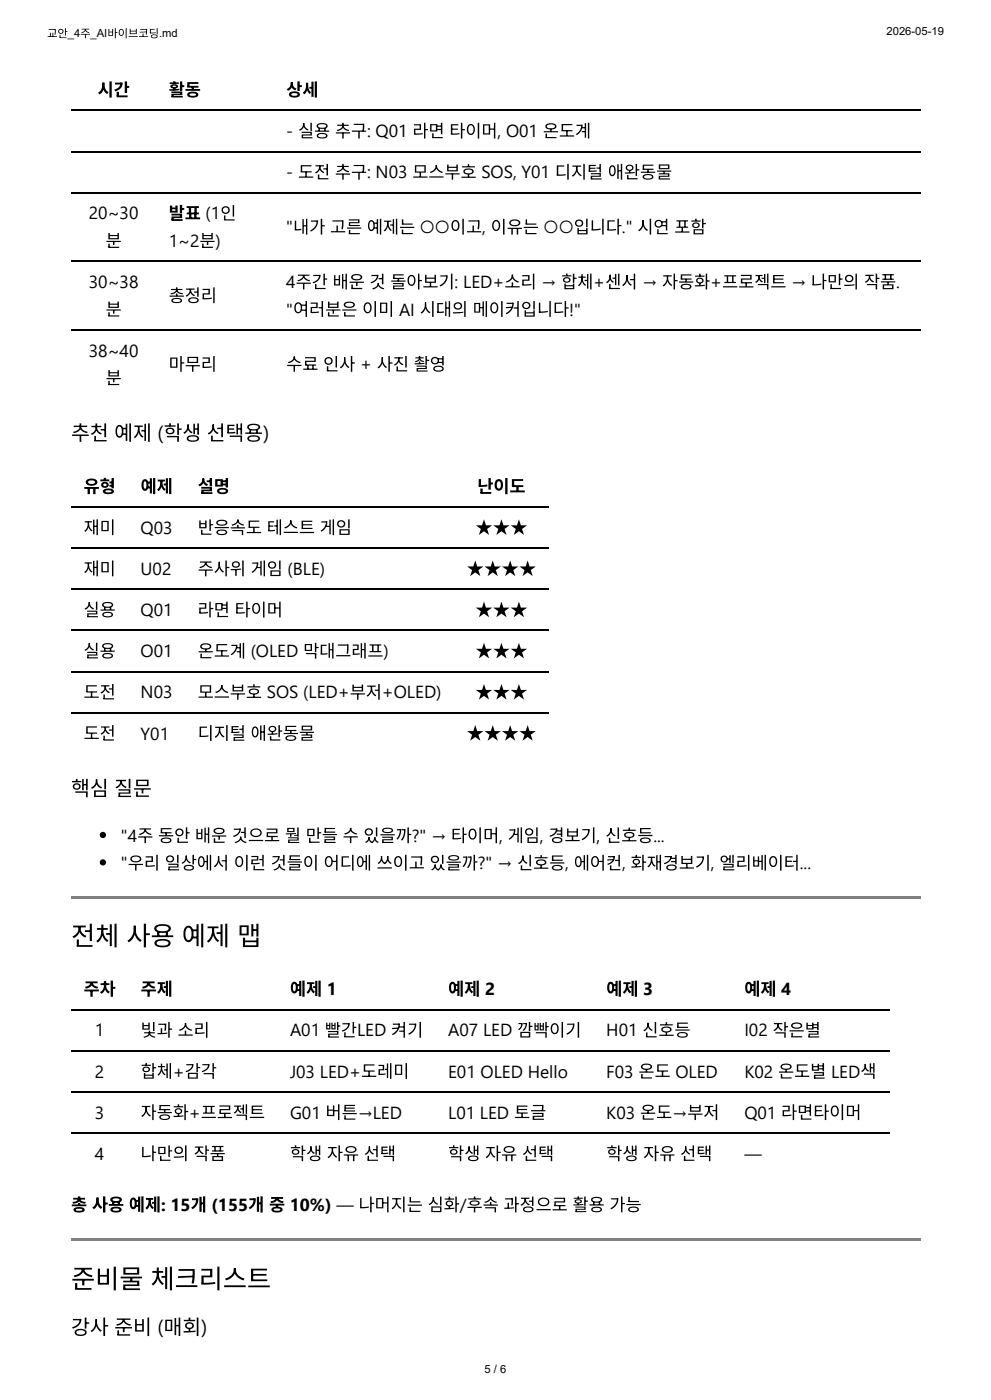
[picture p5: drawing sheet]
<svg xmlns="http://www.w3.org/2000/svg" width="210mm" height="297mm" viewBox="0 0 210 297" stroke-linecap="round" stroke-linejoin="round" font-family="sans-serif">
<defs><g id="words">
<g font-size="5.6">
<text x="15.1" y="200.6">전체 사용 예제 맵</text>
<text x="15.1" y="273.3">준비물 체크리스트</text>
</g>
<g font-size="4.3">
<text x="15.1" y="93.4">추천 예제 (학생 선택용)</text>
<text x="15.1" y="168.8">핵심 질문</text>
<text x="15.1" y="283.1">강사 준비 (매회)</text>
</g>
<g font-size="3.7">
<text x="20.7" y="20.4">시간</text>
<text x="35.8" y="20.4">활동</text>
<text x="60.7" y="20.4">상세</text>
<text x="60.7" y="29.1">- 실용 추구: Q01 라면 타이머, O01 온도계</text>
<text x="60.7" y="37.8">- 도전 추구: N03 모스부호 SOS, Y01 디지털 애완동물</text>
<text x="18.9" y="46.6">20~30</text>
<text x="35.8" y="46.6">발표 (1인</text>
<text x="22.4" y="52.4">분</text>
<text x="35.8" y="52.4">1~2분)</text>
<text x="60.7" y="49.5">&quot;내가 고른 예제는 ○○이고, 이유는 ○○입니다.&quot; 시연 포함</text>
<text x="18.9" y="61.1">30~38</text>
<text x="35.8" y="64">총정리</text>
<text x="60.7" y="61.1">4주간 배운 것 돌아보기: LED+소리 → 합체+센서 → 자동화+프로젝트 → 나만의 작품.</text>
<text x="22.4" y="66.9">분</text>
<text x="60.7" y="66.9">&quot;여러분은 이미 AI 시대의 메이커입니다!&quot;</text>
<text x="18.9" y="75.7">38~40</text>
<text x="22.4" y="81.5">분</text>
<text x="35.8" y="78.6">마무리</text>
<text x="60.7" y="78.6">수료 인사 + 사진 촬영</text>
<text x="17.7" y="104.5">유형</text>
<text x="29.8" y="104.5">예제</text>
<text x="41.9" y="104.5">설명</text>
<text x="101.3" y="104.5">난이도</text>
<text x="17.7" y="113.2">재미</text>
<text x="29.8" y="113.2">Q03</text>
<text x="41.9" y="113.2">반응속도 테스트 게임</text>
<text x="100.8" y="113.2">★★★</text>
<text x="17.7" y="122">재미</text>
<text x="29.8" y="122">U02</text>
<text x="41.9" y="122">주사위 게임 (BLE)</text>
<text x="99" y="122">★★★★</text>
<text x="17.7" y="130.7">실용</text>
<text x="29.8" y="130.7">Q01</text>
<text x="41.9" y="130.7">라면 타이머</text>
<text x="100.8" y="130.7">★★★</text>
<text x="17.7" y="139.4">실용</text>
<text x="29.8" y="139.4">O01</text>
<text x="41.9" y="139.4">온도계 (OLED 막대그래프)</text>
<text x="100.8" y="139.4">★★★</text>
<text x="17.7" y="148.2">도전</text>
<text x="29.8" y="148.2">N03</text>
<text x="41.9" y="148.2">모스부호 SOS (LED+부저+OLED)</text>
<text x="100.8" y="148.2">★★★</text>
<text x="17.7" y="156.9">도전</text>
<text x="29.8" y="156.9">Y01</text>
<text x="41.9" y="156.9">디지털 애완동물</text>
<text x="99" y="156.9">★★★★</text>
<text x="25.7" y="178.6">&quot;4주 동안 배운 것으로 뭘 만들 수 있을까?&quot; → 타이머, 게임, 경보기, 신호등...</text>
<text x="25.7" y="184.4">&quot;우리 일상에서 이런 것들이 어디에 쓰이고 있을까?&quot; → 신호등, 에어컨, 화재경보기, 엘리베이터...</text>
<text x="17.7" y="211.1">주차</text>
<text x="29.8" y="211.1">주제</text>
<text x="61.5" y="211.1">예제 1</text>
<text x="95.1" y="211.1">예제 2</text>
<text x="128.6" y="211.1">예제 3</text>
<text x="157.9" y="211.1">예제 4</text>
<text x="20.1" y="219.9">1</text>
<text x="29.8" y="219.9">빛과 소리</text>
<text x="61.5" y="219.9">A01 빨간LED 켜기</text>
<text x="95.1" y="219.9">A07 LED 깜빡이기</text>
<text x="128.6" y="219.9">H01 신호등</text>
<text x="157.9" y="219.9">I02 작은별</text>
<text x="20.1" y="228.6">2</text>
<text x="29.8" y="228.6">합체+감각</text>
<text x="61.5" y="228.6">J03 LED+도레미</text>
<text x="95.1" y="228.6">E01 OLED Hello</text>
<text x="128.6" y="228.6">F03 온도 OLED</text>
<text x="157.9" y="228.6">K02 온도별 LED색</text>
<text x="20.1" y="237.3">3</text>
<text x="29.8" y="237.3">자동화+프로젝트</text>
<text x="61.5" y="237.3">G01 버튼→LED</text>
<text x="95.1" y="237.3">L01 LED 토글</text>
<text x="128.6" y="237.3">K03 온도→부저</text>
<text x="157.9" y="237.3">Q01 라면타이머</text>
<text x="20.1" y="246.1">4</text>
<text x="29.8" y="246.1">나만의 작품</text>
<text x="61.5" y="246.1">학생 자유 선택</text>
<text x="95.1" y="246.1">학생 자유 선택</text>
<text x="128.6" y="246.1">학생 자유 선택</text>
<text x="157.9" y="246.1">—</text>
<text x="15.1" y="256.9">총 사용 예제: 15개 (155개 중 10%) — 나머지는 심화/후속 과정으로 활용 가능</text>
</g>
<g font-size="2.4">
<text x="10" y="7.9">교안_4주_AI바이브코딩.md</text>
<text x="188.1" y="7.4">2026-05-19</text>
<text x="102.8" y="291.3">5 / 6</text>
</g>
</g></defs>
<path d="M15.1 23.4h180.2M15.1 32.1h180.2M15.1 40.9h180.2M15.1 55.4h180.2M15.1 70h180.2M15.1 107.6h101.3M15.1 116.3h101.3M15.1 125h101.3M15.1 133.7h101.3M15.1 142.5h101.3M15.1 151.2h101.3" fill="none" stroke="#000" stroke-width=".26"/>
<path d="M15.1 190.2h180.2v.6h-180.2z" fill="#808080"/>
<path d="M15.1 214.2h173.5M15.1 222.9h173.5M15.1 231.6h173.5M15.1 240.4h173.5" fill="none" stroke="#000" stroke-width=".26"/>
<path d="M15.1 262.7h180.2v.6h-180.2z" fill="#808080"/>
<g fill="#000">
<circle cx="21.8" cy="177.1" r=".66"/>
<circle cx="21.8" cy="183" r=".66"/>
</g>
<use href="#words"/>
</svg>
